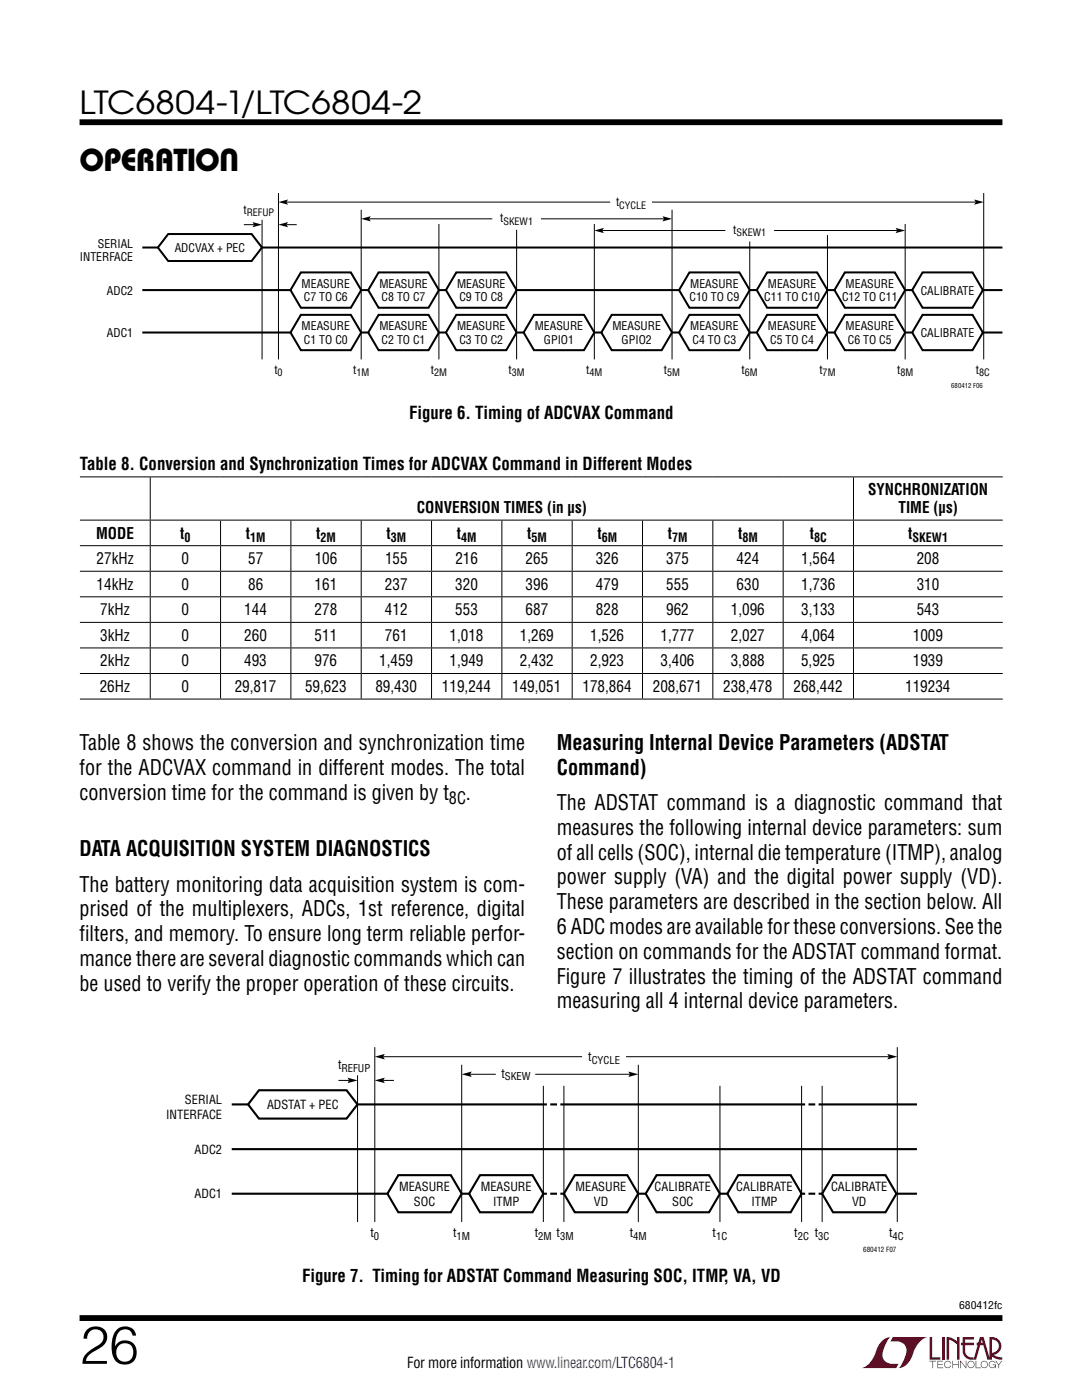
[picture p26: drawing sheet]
<svg xmlns="http://www.w3.org/2000/svg" width="216mm" height="279mm" viewBox="0 0 216 279" stroke-linecap="round" stroke-linejoin="round" font-family="sans-serif">
<defs><g id="words">
<text font-size="10.6" x="15.9" y="272.2">26</text>
<g font-size="6.3">
<text x="15.9" y="22.8">LTC6804-1/LTC6804-2</text>
<text x="15.9" y="34.1">Operation</text>
</g>
<g font-size="4.2">
<text x="15.9" y="149.7">Table 8 shows the conversion and synchronization time</text>
<text x="111.1" y="149.7">Measuring Internal Device Parameters (ADSTAT</text>
<text x="15.9" y="154.6">for the ADCVAX command in different modes. The total</text>
<text x="111.1" y="154.6">Command)</text>
<text x="15.9" y="159.6">conversion time for the command is given by t</text>
<text x="93" y="159.6">.</text>
<text x="111.1" y="161.7">The ADSTAT command is a diagnostic command that</text>
<text x="111.1" y="166.6">measures the following internal device parameters: sum</text>
<text x="15.9" y="170.9">Data</text>
<text x="25.2" y="170.9">Acquisition</text>
<text x="48.1" y="170.9">Sy</text>
<text x="50.3" y="170.9">s</text>
<text x="50.3" y="170.9">t</text>
<text x="50.3" y="170.9">e</text>
<text x="50.3" y="170.9">m</text>
<text x="62.9" y="170.9">Di</text>
<text x="65.4" y="170.9">a</text>
<text x="65.4" y="170.9">g</text>
<text x="65.4" y="170.9">n</text>
<text x="65.4" y="170.9">o</text>
<text x="65.4" y="170.9">s</text>
<text x="65.4" y="170.9">t</text>
<text x="65.4" y="170.9">i</text>
<text x="65.4" y="170.9">c</text>
<text x="111.1" y="171.6">of all cells (SOC), internal die temperature (ITMP), analog</text>
<text x="15.9" y="177.9">The battery monitoring data acquisition system is com-</text>
<text x="111.1" y="176.5">power supply (VA) and the digital power supply (VD).</text>
<text x="15.9" y="182.9">prised of the multiplexers, ADCs, 1st reference, digital</text>
<text x="111.1" y="181.5">These parameters are described in the section below. All</text>
<text x="15.9" y="187.8">filters, and memory. To ensure long term reliable perfor-</text>
<text x="111.1" y="186.4">6 ADC modes are available for these conversions. See the</text>
<text x="111.1" y="191.3">section on commands for the ADSTAT command format.</text>
<text x="15.9" y="192.7">mance there are several diagnostic commands which can</text>
<text x="15.9" y="197.7">be used to verify the proper operation of these circuits.</text>
<text x="111.1" y="196.3">Figure 7 illustrates the timing of the ADSTAT command</text>
<text x="111.1" y="201.2">measuring all 4 internal device parameters.</text>
</g>
<g font-size="3.5">
<text x="81.6" y="83.7">Figure 6. Timing of ADCVAX Command</text>
<text x="15.9" y="93.8">Table 8. Conversion and Synchronization Times for ADCVAX Command in Different Modes</text>
<text x="60.3" y="255.8">Figure 7. Timing for ADSTAT Command Measuring SOC, ITMP, VA, VD</text>
</g>
<text font-size="3.4" x="89.6" y="160.4">8C</text>
<g font-size="3.2">
<text x="173.2" y="98.9">SYNCHRONIZATION</text>
<text x="19.2" y="107.5">MODE</text>
<text x="36" y="107.5">t</text>
<text x="49.1" y="107.5">t</text>
<text x="63.1" y="107.5">t</text>
<text x="77.1" y="107.5">t</text>
<text x="83.2" y="102.4">CONVERSION TIMES (in µs)</text>
<text x="91.2" y="107.5">t</text>
<text x="105.2" y="107.5">t</text>
<text x="119.2" y="107.5">t</text>
<text x="133.3" y="107.5">t</text>
<text x="147.3" y="107.5">t</text>
<text x="161.6" y="107.5">t</text>
<text x="179.3" y="102.4">TIME (µs)</text>
<text x="181.2" y="107.5">t</text>
<text x="19.3" y="112.6">27kHz</text>
<text x="36.2" y="112.6">0</text>
<text x="49.5" y="112.6">57</text>
<text x="62.8" y="112.6">106</text>
<text x="76.8" y="112.6">155</text>
<text x="90.9" y="112.6">216</text>
<text x="104.9" y="112.6">265</text>
<text x="118.9" y="112.6">326</text>
<text x="133" y="112.6">375</text>
<text x="147" y="112.6">424</text>
<text x="159.9" y="112.6">1,564</text>
<text x="182.9" y="112.6">208</text>
<text x="19.3" y="117.7">14kHz</text>
<text x="36.2" y="117.7">0</text>
<text x="49.5" y="117.7">86</text>
<text x="62.8" y="117.7">161</text>
<text x="76.8" y="117.7">237</text>
<text x="90.8" y="117.7">320</text>
<text x="104.9" y="117.7">396</text>
<text x="118.9" y="117.7">479</text>
<text x="132.9" y="117.7">555</text>
<text x="147" y="117.7">630</text>
<text x="159.9" y="117.7">1,736</text>
<text x="182.9" y="117.7">310</text>
<text x="20" y="122.8">7kHz</text>
<text x="36.2" y="122.8">0</text>
<text x="48.7" y="122.8">144</text>
<text x="62.8" y="122.8">278</text>
<text x="76.8" y="122.8">412</text>
<text x="90.8" y="122.8">553</text>
<text x="104.9" y="122.8">687</text>
<text x="118.9" y="122.8">828</text>
<text x="132.9" y="122.8">962</text>
<text x="145.8" y="122.8">1,096</text>
<text x="159.9" y="122.8">3,133</text>
<text x="182.9" y="122.8">543</text>
<text x="20" y="127.9">3kHz</text>
<text x="36.2" y="127.9">0</text>
<text x="48.7" y="127.9">260</text>
<text x="62.8" y="127.9">511</text>
<text x="76.8" y="127.9">761</text>
<text x="89.7" y="127.9">1,018</text>
<text x="103.7" y="127.9">1,269</text>
<text x="117.8" y="127.9">1,526</text>
<text x="131.8" y="127.9">1,777</text>
<text x="145.8" y="127.9">2,027</text>
<text x="159.9" y="127.9">4,064</text>
<text x="182.1" y="127.9">1009</text>
<text x="20" y="133">2kHz</text>
<text x="36.2" y="133">0</text>
<text x="48.7" y="133">493</text>
<text x="62.8" y="133">976</text>
<text x="75.7" y="133">1,459</text>
<text x="89.7" y="133">1,949</text>
<text x="103.7" y="133">2,432</text>
<text x="117.8" y="133">2,923</text>
<text x="131.8" y="133">3,406</text>
<text x="145.8" y="133">3,888</text>
<text x="159.8" y="133">5,925</text>
<text x="182.1" y="133">1939</text>
<text x="19.9" y="138.1">26Hz</text>
<text x="36.2" y="138.1">0</text>
<text x="46.8" y="138.1">29,817</text>
<text x="60.9" y="138.1">59,623</text>
<text x="74.9" y="138.1">89,430</text>
<text x="88.2" y="138.1">119,244</text>
<text x="102.2" y="138.1">149,051</text>
<text x="116.2" y="138.1">178,864</text>
<text x="130.3" y="138.1">208,671</text>
<text x="144.3" y="138.1">238,478</text>
<text x="158.3" y="138.1">268,442</text>
<text x="180.6" y="138.1">119234</text>
</g>
<text font-size="3" x="81.3" y="273.1">For more information www.linear.com/LTC6804-1</text>
<g font-size="2.5">
<text x="36.8" y="108.1">0</text>
<text x="49.9" y="108.1">1M</text>
<text x="63.9" y="108.1">2M</text>
<text x="78" y="108.1">3M</text>
<text x="92" y="108.1">4M</text>
<text x="106" y="108.1">5M</text>
<text x="120.1" y="108.1">6M</text>
<text x="134.1" y="108.1">7M</text>
<text x="148.1" y="108.1">8M</text>
<text x="162.4" y="108.1">8C</text>
<text x="182.1" y="108.1">SKEW1</text>
<text x="67.5" y="213.4">t</text>
<text x="100" y="215.1">t</text>
<text x="117.4" y="211.8">t</text>
<text x="36.9" y="220.4">SERIAL</text>
<text x="53.3" y="221.4">ADSTAT + PEC</text>
<text x="33.2" y="223.2">INTERFACE</text>
<text x="38.8" y="230.3">ADC2</text>
<text x="38.8" y="239.2">ADC1</text>
<text x="79.6" y="237.8">MEASURE</text>
<text x="95.9" y="237.8">MEASURE</text>
<text x="114.9" y="237.8">MEASURE</text>
<text x="130.6" y="237.8">CALIBRATE</text>
<text x="146.9" y="237.8">CALIBRATE</text>
<text x="165.8" y="237.8">CALIBRATE</text>
<text x="82.6" y="240.6">SOC</text>
<text x="98.4" y="240.6">ITMP</text>
<text x="118.5" y="240.6">VD</text>
<text x="134.1" y="240.6">SOC</text>
<text x="149.9" y="240.6">ITMP</text>
<text x="170" y="240.6">VD</text>
<text x="73.9" y="246.9">t</text>
<text x="90.4" y="246.9">t</text>
<text x="106.7" y="246.9">t</text>
<text x="111.1" y="246.9">t</text>
<text x="125.6" y="246.9">t</text>
<text x="142.2" y="246.9">t</text>
<text x="158.5" y="246.9">t</text>
<text x="162.6" y="246.9">t</text>
<text x="177.4" y="246.9">t</text>
</g>
<g font-size="2.4">
<text x="122.9" y="41.2">t</text>
<text x="48.6" y="42.7">t</text>
<text x="99.8" y="44.3">t</text>
<text x="146.3" y="46.7">t</text>
<text x="15.9" y="52.1">INTERFACE</text>
<text x="19.5" y="49.4">SERIAL</text>
<text x="34.9" y="50.3">ADCVAX + PEC</text>
<text x="21.3" y="58.8">ADC2</text>
<text x="60.2" y="57.5">MEASURE</text>
<text x="75.7" y="57.5">MEASURE</text>
<text x="91.2" y="57.5">MEASURE</text>
<text x="137.7" y="57.5">MEASURE</text>
<text x="153.2" y="57.5">MEASURE</text>
<text x="168.7" y="57.5">MEASURE</text>
<text x="183.7" y="58.8">CALIBRATE</text>
<text x="60.2" y="65.9">MEASURE</text>
<text x="60.6" y="60.2">C7 TO C6</text>
<text x="75.7" y="65.9">MEASURE</text>
<text x="76.2" y="60.2">C8 TO C7</text>
<text x="91.2" y="65.9">MEASURE</text>
<text x="91.7" y="60.2">C9 TO C8</text>
<text x="106.7" y="65.9">MEASURE</text>
<text x="122.2" y="65.9">MEASURE</text>
<text x="137.6" y="60.2">C10 TO C9</text>
<text x="137.7" y="65.9">MEASURE</text>
<text x="152.5" y="60.2">C11 TO C10</text>
<text x="153.2" y="65.9">MEASURE</text>
<text x="168" y="60.2">C12 TO C11</text>
<text x="168.7" y="65.9">MEASURE</text>
<text x="21.3" y="67.3">ADC1</text>
<text x="60.6" y="68.6">C1 TO C0</text>
<text x="76.2" y="68.6">C2 TO C1</text>
<text x="91.7" y="68.6">C3 TO C2</text>
<text x="108.5" y="68.6">GPIO1</text>
<text x="124" y="68.6">GPIO2</text>
<text x="138.2" y="68.6">C4 TO C3</text>
<text x="153.7" y="68.6">C5 TO C4</text>
<text x="169.2" y="68.6">C6 TO C5</text>
<text x="183.7" y="67.3">CALIBRATE</text>
<text x="54.8" y="74.6">t</text>
<text x="70.5" y="74.6">t</text>
<text x="86" y="74.6">t</text>
<text x="101.5" y="74.6">t</text>
<text x="117" y="74.6">t</text>
<text x="132.5" y="74.6">t</text>
<text x="148" y="74.6">t</text>
<text x="163.5" y="74.6">t</text>
<text x="179" y="74.6">t</text>
<text x="194.7" y="74.6">t</text>
</g>
<g font-size="2.1">
<text x="68.1" y="213.9">REFUP</text>
<text x="100.7" y="215.6">SKEW</text>
<text x="118.1" y="212.3">CYCLE</text>
<text x="74.6" y="247.4">0</text>
<text x="91.1" y="247.4">1M</text>
<text x="107.4" y="247.4">2M</text>
<text x="111.8" y="247.4">3M</text>
<text x="126.3" y="247.4">4M</text>
<text x="142.9" y="247.4">1C</text>
<text x="159.2" y="247.4">2C</text>
<text x="163.3" y="247.4">3C</text>
<text x="178.1" y="247.4">4C</text>
<text x="191.4" y="261.2">680412fc</text>
</g>
<g font-size="2">
<text x="123.6" y="41.7">CYCLE</text>
<text x="49.2" y="43.2">REFUP</text>
<text x="100.4" y="44.8">SKEW1</text>
<text x="147" y="47.2">SKEW1</text>
<text x="55.4" y="75.1">0</text>
<text x="71.1" y="75.1">1M</text>
<text x="86.6" y="75.1">2M</text>
<text x="102.1" y="75.1">3M</text>
<text x="117.6" y="75.1">4M</text>
<text x="133.1" y="75.1">5M</text>
<text x="148.6" y="75.1">6M</text>
<text x="164.2" y="75.1">7M</text>
<text x="179.7" y="75.1">8M</text>
<text x="195.4" y="75.1">8C</text>
</g>
<text font-size="1.4" x="172.2" y="249.9">680412 F07</text>
<text font-size="1.3" x="189.8" y="77.4">680412 F06</text>
</g></defs>
<g fill="#910028">
<path d="M185.5 266.8h.5v4.1h1.6v.5h-2.1z"/>
<path d="M176.2 267.4l1-.5h.5h-.1a6.2 6.2 0 0 0-1.4 4 2.58 2.58 0 0 0 3.1 1.3l-.5 .8h-6.9a4.9 4.9 0 0 0 3-3.8l.4-.7z"/>
<path d="M178.1 266.9h7a4.9 4.9 0 0 0-3.1 3.7 3.2 3.2 0 0 1-2.7 2.4h.1a6.2 6.2 0 0 0 1.4-4.1 2.58 2.58 0 0 0-3.1-1.2z"/>
<path d="M188 266.8h.5v4.6h-.5z"/>
<path d="M188.9 266.8l1 .2 1.1 .7v-.9h.5v4.6h-.5v-3.1l-1.6-.9v4h-.5z"/>
<path d="M185.5 271.6h1.3v.1h-.6v1.3h-.1v-1.3h-.6z"/>
<path d="M187 271.6h1.2v.1h-1v.5h.9v.2h-.9v.5h1v.1h-1.2z"/>
<path d="M190 271.6h.2v.6h1v-.6h.1v1.4h-.1v-.6h-1v.6h-.2z"/>
<path d="M191.6 271.6h.1l1 1.2v-1.2h.1v1.4l-1.1-1.2v1.2h-.1z"/>
<path d="M194.7 271.6h.1v1.3h.9v.1h-1z"/>
<path d="M198.6 271.6h.2l.5 .7 .5-.7h.2l-.6 .8v.6h-.2v-.6z"/>
<path d="M192.1 266.8h2.2v.5h-1.7v.7h1.7v.5h-1.7v1.1a1.32 1.32 0 0 0 1.7 1.3v.5l1.2-4.6h.8l1.1 4.1v-4.1a1.84 1.84 0 0 1 2.4 1.4 1.84 1.84 0 0 1-1.5 2.2l.8 .4 .9 .1v.5l-1.2-.2-1-.6v-.6a1.34 1.34 0 0 0 1.5-1.2 1.34 1.34 0 0 0-1.4-1.5v4.1h-.9l-.8-2.9h-1.3v-.5h1.2l-.2-.7-1.1 4.1a2.06 2.06 0 0 1-2.7-1.3v-1.6h-.4v-.5h.4z"/>
<path d="M193.2 271.8a.72 .72 0 0 1 1.2 .1 .72 .72 0 0 1-.4 1.1 .72 .72 0 0 1-1-.7h.2a.59 .59 0 0 0 .8 .5 .59 .59 0 0 0 .2-.9 .59 .59 0 0 0-1 .2v.2h-.2z"/>
<path d="M195.9 271.8a.72 .72 0 0 1 1.1 .1 .72 .72 0 0 1-.4 1.1 .72 .72 0 0 1-.9-.7h.1a.59 .59 0 0 0 .8 .5 .59 .59 0 0 0 .2-.9 .59 .59 0 0 0-.9 .2l-.1 .2h-.1z"/>
<path d="M197.5 271.8a.72 .72 0 0 1 1.2 .2h-.2a.59 .59 0 0 0-.9-.1 .59 .59 0 0 0 .1 .9 .59 .59 0 0 0 .9-.4h-.5v-.1h.6v.7h-.1v-.3a.73 .73 0 0 1-1.1 .2 .73 .73 0 0 1 0-1.1z"/>
<path d="M188.6 271.8a.71 .71 0 0 1 1.2 .3h-.1a.59 .59 0 0 0-.9-.3 .59 .59 0 0 0-.1 1 .59 .59 0 0 0 1-.3h.1a.73 .73 0 0 1-1.1 .4 .73 .73 0 0 1-.1-1.1z"/>
</g>
<path d="M15.9 24.4h184.1M15.9 263h184.1" fill="none" stroke="#000" stroke-width="1.2" stroke-linecap="butt"/>
<g fill="none" stroke="#000" stroke-width=".2">
<path d="M55.6 38.5v33.2M196.3 38.5v33.2M48.7 44.8h2M52.3 43.9v27.8M57.2 40.3h64.6M57.2 44.8h2M72.1 41.9v29.8M73.7 43.7h24.5M87.6 44.7v27M103.1 45.9v25.8M107.9 43.7h24.6M118.6 44.7v27"/>
<path d="M120.2 46h24.5M130.1 40.3h64.6M134.1 41.9v29.8M149.6 48.2v23.5M154.5 46h24.5M165.1 46.9v24.8M180.6 44.7v27M15.9 95.2h184.2M30 95.3v8.4M170.3 95.3v8.4M15.9 103.8h184.2M15.9 108.9h184.2"/>
<path d="M15.9 114h184.2M15.9 119.1h184.2M30 103.9v4.9M30 109v4.9M30 114.1v4.9M30 119.2v4.9M44 103.9v4.9M44 109v4.9M44 114.1v4.9M44 119.2v4.9M58 103.9v4.9M58 109v4.9"/>
<path d="M58 114.1v4.9M58 119.2v4.9M72.1 103.9v4.9M72.1 109v4.9M72.1 114.1v4.9M72.1 119.2v4.9M86.1 103.9v4.9M86.1 109v4.9M86.1 114.1v4.9M86.1 119.2v4.9M100.1 103.9v4.9M100.1 109v4.9"/>
<path d="M100.1 114.1v4.9M100.1 119.2v4.9M114.2 103.9v4.9M114.2 109v4.9M114.2 114.1v4.9M114.2 119.2v4.9M128.2 103.9v4.9M128.2 109v4.9M128.2 114.1v4.9M128.2 119.2v4.9M142.2 103.9v4.9M142.2 109v4.9"/>
<path d="M142.2 114.1v4.9M142.2 119.2v4.9M156.3 103.9v4.9M156.3 109v4.9M156.3 114.1v4.9M156.3 119.2v4.9M170.3 103.9v4.9M170.3 109v4.9M170.3 114.1v4.9M170.3 119.2v4.9M15.9 124.2h184.2M15.9 129.3h184.2"/>
<path d="M15.9 134.4h184.2M15.9 139.5h184.2M30 124.3v4.9M30 129.4v4.9M30 134.5v4.9M44 124.3v4.9M44 129.4v4.9M44 134.5v4.9M58 124.3v4.9M58 129.4v4.9M58 134.5v4.9M72.1 124.3v4.9"/>
<path d="M72.1 129.4v4.9M72.1 134.5v4.9M86.1 124.3v4.9M86.1 129.4v4.9M86.1 134.5v4.9M100.1 124.3v4.9M100.1 129.4v4.9M100.1 134.5v4.9M114.2 124.3v4.9M114.2 129.4v4.9M114.2 134.5v4.9M128.2 124.3v4.9"/>
<path d="M128.2 129.4v4.9M128.2 134.5v4.9M142.2 124.3v4.9M142.2 129.4v4.9M142.2 134.5v4.9M156.3 124.3v4.9M156.3 129.4v4.9M156.3 134.5v4.9M170.3 124.3v4.9M170.3 129.4v4.9M170.3 134.5v4.9M67.5 215.6h2.2"/>
<path d="M71.3 214.6v29.3M74.8 209v34.9M76.5 210.9h39.7M76.5 215.6h2.1M92.1 212.5v31.4M93.8 214.4h5.1M106.8 214.4h18.9M108.4 216.7v27.2M112.5 216.7v27.2M124.9 210.9h52.5M127.4 212.5v31.4M143.7 216.7v27.2"/>
<path d="M159.9 216.7v27.2M164 216.7v27.2M179 209v34.9"/>
</g>
<g fill="#000">
<path d="M50.4 44.3l1.9 .5-1.9 .6 .3-.6zM55.6 40.3l1.9-.5-.3 .5 .3 .5zM55.6 44.8l1.9-.5-.3 .5 .3 .6zM72.1 43.7l1.9-.5-.3 .5 .3 .5zM118.6 46l1.9-.5-.3 .5 .3 .5zM132.2 43.2l1.9 .5-1.9 .5 .3-.5zM178.7 45.5l1.9 .5-1.9 .5 .3-.5zM194.4 39.8l1.9 .5-1.9 .5 .3-.5zM69.3 215.1l2 .5-2 .6 .4-.6zM74.8 210.9l2-.6-.3 .6 .3 .5zM74.8 215.6l2-.5-.3 .5 .3 .6zM92.1 214.4l2-.6-.3 .6 .3 .5z"/>
<path d="M125.4 213.8l2 .6-2 .5 .3-.5zM177 210.3l2 .6-2 .5 .4-.5z"/>
</g>
<g fill="none" stroke="#000" stroke-width=".4">
<path d="M28.4 57.9h29.6M28.4 49.4h3.1M33.6 46.7h16.6l2.1 2.7-2.1 2.7h-16.6l-2.1-2.7zM52.3 49.4h147.7M60 54.4h10l2.1 3.5-2.1 3.5h-10l-2-3.5zM72.1 57.9h1.4M75.5 54.4h10l2.1 3.5-2.1 3.5h-10l-2-3.5zM87.6 57.9h1.4M91 54.4h10l2.1 3.5-2.1 3.5h-10l-2-3.5zM103.1 57.9h32.4M137.6 54.4h9.9l2.1 3.5-2.1 3.5h-9.9l-2.1-3.5zM149.6 57.9h1.4"/>
<path d="M153.1 54.4h9.9l2.1 3.5-2.1 3.5h-9.9l-2.1-3.5zM165.1 57.9h1.4M168.6 54.4h9.9l2.1 3.5-2.1 3.5h-9.9l-2.1-3.5zM180.6 57.9h1.4M184.1 54.4h10l2 3.5-2 3.5h-10l-2.1-3.5zM196.1 57.9h3.9M28.4 66.4h29.6M60 62.8h10l2.1 3.6-2.1 3.5h-10l-2-3.5zM72.1 66.4h1.4M75.5 62.8h10l2.1 3.6-2.1 3.5h-10l-2-3.5zM87.6 66.4h1.4M91 62.8h10l2.1 3.6-2.1 3.5h-10l-2-3.5z"/>
<path d="M103.1 66.4h1.4M106.6 62.8h9.9l2.1 3.6-2.1 3.5h-9.9l-2.1-3.5zM118.6 66.4h1.4M122.1 62.8h9.9l2.1 3.6-2.1 3.5h-9.9l-2.1-3.5zM134.1 66.4h1.4M137.6 62.8h9.9l2.1 3.6-2.1 3.5h-9.9l-2.1-3.5zM149.6 66.4h1.4M153.1 62.8h9.9l2.1 3.6-2.1 3.5h-9.9l-2.1-3.5zM165.1 66.4h1.4M168.6 62.8h9.9l2.1 3.6-2.1 3.5h-9.9l-2.1-3.5zM180.6 66.4h1.4M184.1 62.8h10l2 3.6-2 3.5h-10l-2.1-3.5z"/>
<path d="M196.1 66.4h3.9"/>
</g>
<g fill="none" stroke="#000" stroke-width=".42">
<path d="M51.7 217.6h17.5l2.1 2.8-2.1 2.8h-17.5l-2.2-2.8zM46.2 220.4h3.3M46.2 238.2h31.1M46.2 229.3h136.8M71.3 220.4h37.8M79.5 234.5h10.5l2.1 3.7-2.1 3.7h-10.5l-2.2-3.7zM92.1 238.2h1.5M95.8 234.5h10.4l2.2 3.7-2.2 3.7h-10.4l-2.2-3.7zM108.4 238.2h.7M111.8 220.4h48.9M111.8 238.2h.7M114.7 234.5h10.5l2.1 3.7-2.1 3.7h-10.5l-2.2-3.7z"/>
<path d="M127.4 238.2h1.4M131 234.5h10.5l2.2 3.7-2.2 3.7h-10.5l-2.2-3.7zM143.7 238.2h1.4M147.3 234.5h10.5l2.1 3.7-2.1 3.7h-10.5l-2.2-3.7zM159.9 238.2h.8M163.3 220.4h19.7M163.3 238.2h.7M166.2 234.5h10.5l2.2 3.7-2.2 3.7h-10.5l-2.2-3.7zM178.9 238.2h4.1"/>
</g>
<path d="M111.1 220.4h-1.6M111.1 238.2h-1.6M162.7 220.4h-1.7M162.7 238.2h-1.7" fill="none" stroke="#000" stroke-width=".42" stroke-dasharray="1.3 .7" stroke-linecap="butt"/>
<use href="#words"/>
</svg>
